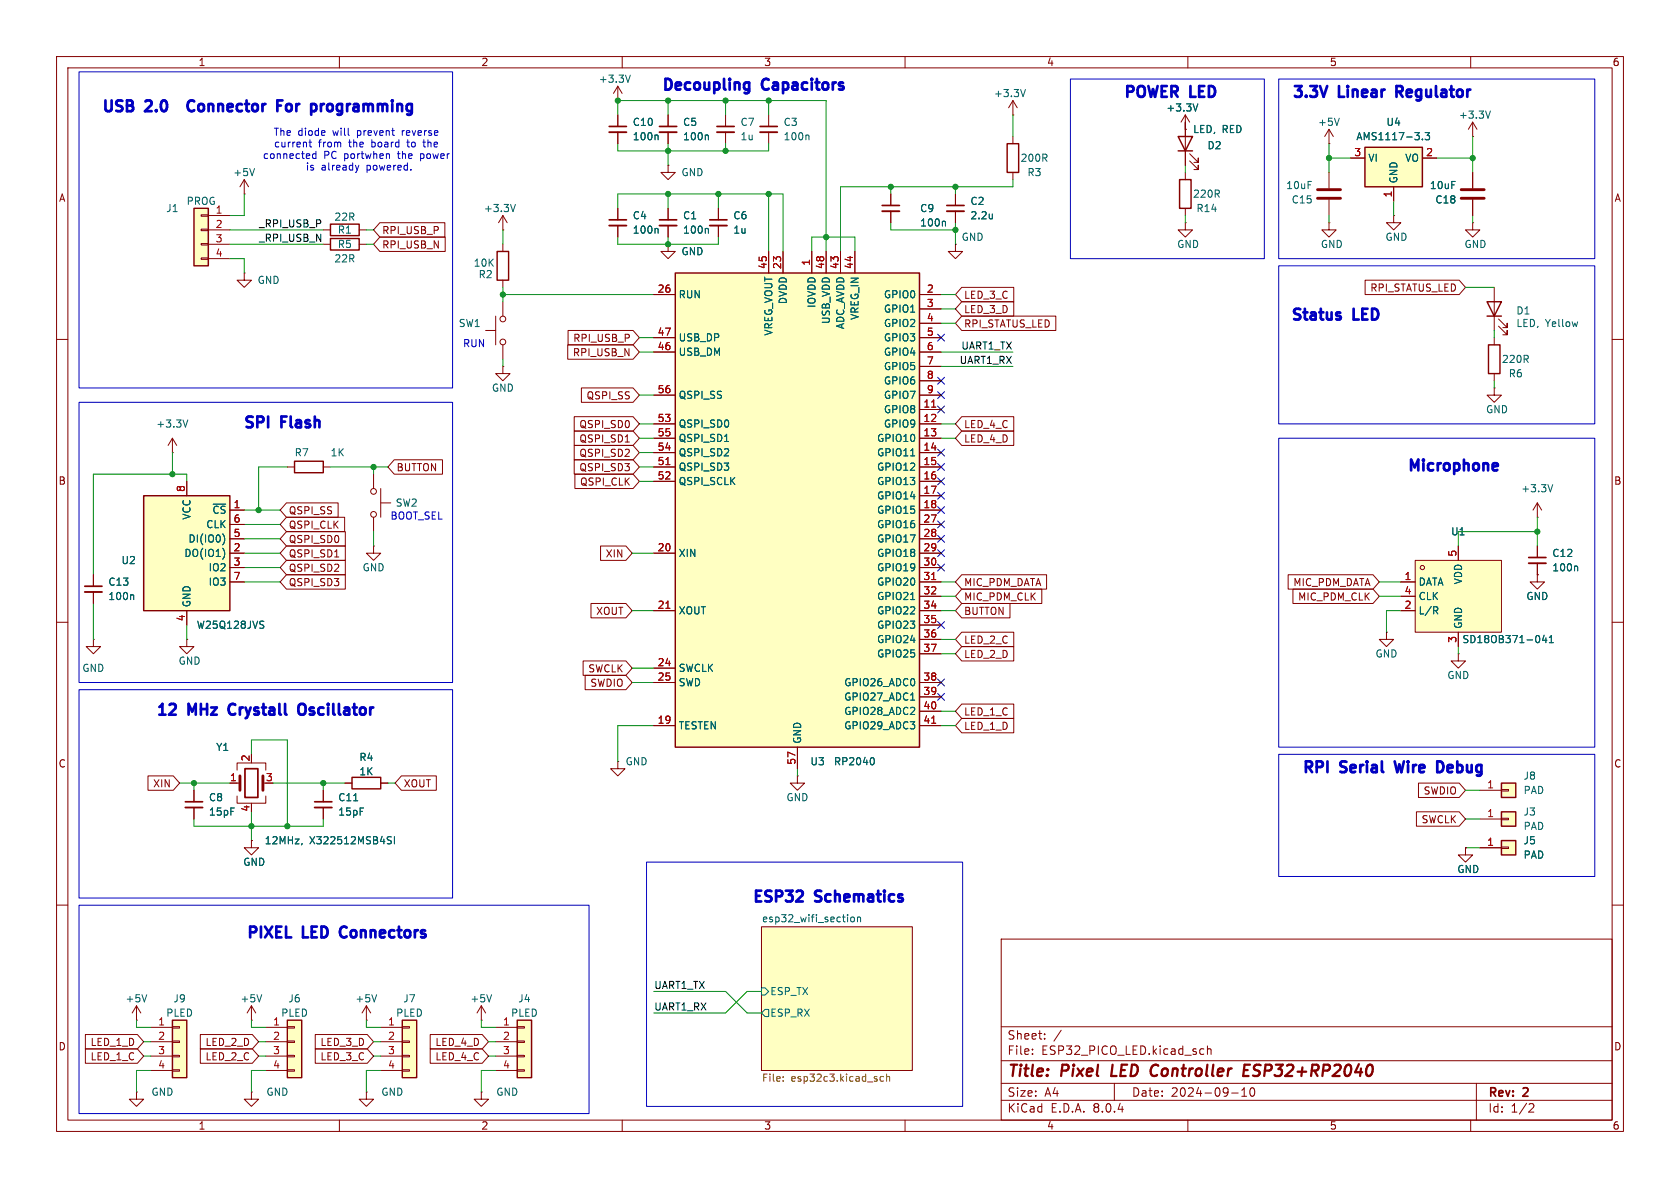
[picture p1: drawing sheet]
<svg xmlns="http://www.w3.org/2000/svg" width="297mm" height="210mm" viewBox="0 0 297 210" stroke-linecap="round" stroke-linejoin="round" font-family="sans-serif">
<defs><g id="words">
<g font-size="2.8" fill="#840000">
<text x="178" y="190.9">Title:</text>
<text x="187.7" y="190.9">Pixel</text>
<text x="197.3" y="190.9">LED</text>
<text x="205.1" y="190.9">Controller</text>
<text x="222.2" y="190.9">ESP32+RP2040</text>
</g>
<g font-size="2.7" fill="#0000c2">
<text x="116.7" y="16.7">Decoupling</text>
<text x="134.9" y="16.7">Capacitors</text>
<text x="198.3" y="17.9">POWER</text>
<text x="210.5" y="17.9">LED</text>
<text x="228.1" y="17.9">3.3V</text>
<text x="236.8" y="17.9">Linear</text>
<text x="248" y="17.9">Regulator</text>
<text x="17.7" y="20.5">USB</text>
<text x="25.9" y="20.5">2.0</text>
<text x="35.4" y="20.5">Connector</text>
<text x="52.2" y="20.5">For</text>
<text x="59.3" y="20.5">programming</text>
<text x="227.9" y="57.3">Status</text>
<text x="239.4" y="57.3">LED</text>
<text x="42.7" y="76.3">SPI</text>
<text x="49.8" y="76.3">Flash</text>
<text x="248.5" y="84">Microphone</text>
<text x="27.3" y="127.1">12</text>
<text x="33.4" y="127.1">MHz</text>
<text x="41.6" y="127.1">Crystall</text>
<text x="55" y="127.1">Oscillator</text>
<text x="229.9" y="137.3">RPI</text>
<text x="237.1" y="137.3">Serial</text>
<text x="247.9" y="137.3">Wire</text>
<text x="256.3" y="137.3">Debug</text>
<text x="132.7" y="160.2">ESP32</text>
<text x="144.3" y="160.2">Schematics</text>
<text x="43.2" y="166.5">PIXEL</text>
<text x="53.6" y="166.5">LED</text>
<text x="61.3" y="166.5">Connectors</text>
</g>
<g font-size="2.1" fill="#840000">
<text x="178" y="184">Sheet:</text>
<text x="178" y="186.7">File:</text>
<text x="184.1" y="186.7">ESP32_PICO_LED.kicad_sch</text>
<text x="178" y="196.9">KiCad</text>
<text x="178" y="194.1">Size:</text>
<text x="184.7" y="194.1">A4</text>
<text x="185.7" y="196.9">E.D.A.</text>
<text x="193.3" y="196.9">8.0.4</text>
<text x="200" y="194.1">Date:</text>
<text x="207" y="194.1">2024-09-10</text>
<text x="263" y="194.3">Rev:</text>
<text x="263" y="196.9">Id:</text>
<text x="267.1" y="196.9">1/2</text>
<text x="269.4" y="194.3">2</text>
</g>
<g font-size="1.8" fill="#840000">
<text x="35" y="11.9">1</text>
<text x="85" y="11.9">2</text>
<text x="135" y="11.9">3</text>
<text x="185" y="11.9">4</text>
<text x="235" y="11.9">5</text>
<text x="285" y="11.9">6</text>
<text x="10.3" y="35.9">A</text>
<text x="285.3" y="35.9">A</text>
<text x="67.5" y="41.6">RPI_USB_P</text>
<text x="67.5" y="44.1">RPI_USB_N</text>
<text x="170.3" y="53">LED_3_C</text>
<text x="242.1" y="51.8">RPI_STATUS_LED</text>
<text x="170.3" y="55.6">LED_3_D</text>
<text x="170.3" y="58.1">RPI_STATUS_LED</text>
<text x="101.2" y="63.2">RPI_USB_N</text>
<text x="101.2" y="60.6">RPI_USB_P</text>
<text x="103.6" y="70.8">QSPI_SS</text>
<text x="102.3" y="75.9">QSPI_SD0</text>
<text x="170.3" y="75.9">LED_4_C</text>
<text x="70" y="83.5">BUTTON</text>
<text x="102.3" y="81">QSPI_SD2</text>
<text x="102.3" y="78.4">QSPI_SD1</text>
<text x="102.3" y="83.5">QSPI_SD3</text>
<text x="170.3" y="78.4">LED_4_D</text>
<text x="10.3" y="85.9">B</text>
<text x="102.4" y="86">QSPI_CLK</text>
<text x="285.3" y="85.9">B</text>
<text x="51" y="91.1">QSPI_SS</text>
<text x="51" y="93.7">QSPI_CLK</text>
<text x="51" y="101.3">QSPI_SD2</text>
<text x="51" y="96.2">QSPI_SD0</text>
<text x="51" y="98.7">QSPI_SD1</text>
<text x="107" y="98.7">XIN</text>
<text x="51" y="103.8">QSPI_SD3</text>
<text x="170.3" y="103.8">MIC_PDM_DATA</text>
<text x="170.3" y="106.4">MIC_PDM_CLK</text>
<text x="228.5" y="103.8">MIC_PDM_DATA</text>
<text x="229.4" y="106.4">MIC_PDM_CLK</text>
<text x="105.3" y="108.9">XOUT</text>
<text x="170.3" y="108.9">BUTTON</text>
<text x="170.3" y="114">LED_2_C</text>
<text x="103.9" y="119.1">SWCLK</text>
<text x="170.3" y="116.5">LED_2_D</text>
<text x="104.3" y="121.6">SWDIO</text>
<text x="170.3" y="129.2">LED_1_D</text>
<text x="170.3" y="126.7">LED_1_C</text>
<text x="10.3" y="135.9">C</text>
<text x="285.3" y="135.9">C</text>
<text x="27" y="139.4">XIN</text>
<text x="71.3" y="139.4">XOUT</text>
<text x="251.6" y="140.7">SWDIO</text>
<text x="251.2" y="145.7">SWCLK</text>
<text x="10.3" y="185.9">D</text>
<text x="15.9" y="185.1">LED_1_D</text>
<text x="36.2" y="185.1">LED_2_D</text>
<text x="56.5" y="185.1">LED_3_D</text>
<text x="76.9" y="185.1">LED_4_D</text>
<text x="285.3" y="185.9">D</text>
<text x="15.9" y="187.6">LED_1_C</text>
<text x="36.2" y="187.6">LED_2_C</text>
<text x="56.5" y="187.6">LED_3_C</text>
<text x="76.9" y="187.6">LED_4_C</text>
<text x="35" y="199.9">1</text>
<text x="85" y="199.9">2</text>
<text x="135" y="199.9">3</text>
<text x="185" y="199.9">4</text>
<text x="235" y="199.9">5</text>
<text x="285" y="199.9">6</text>
</g>
<g font-size="1.8" fill="#006464">
<text x="105.8" y="14.8">+3.3V</text>
<text x="175.6" y="17.4">+3.3V</text>
<text x="111.8" y="22.5">C10</text>
<text x="120.7" y="22.5">C5</text>
<text x="130.8" y="22.5">C7</text>
<text x="138.4" y="22.5">C3</text>
<text x="206.1" y="19.9">+3.3V</text>
<text x="210.8" y="23.7">LED,</text>
<text x="216.1" y="23.7">RED</text>
<text x="232.9" y="22.5">+5V</text>
<text x="245" y="22.5">U4</text>
<text x="257.8" y="21.2">+3.3V</text>
<text x="111.8" y="25">100n</text>
<text x="120.7" y="25">100n</text>
<text x="130.8" y="25">1u</text>
<text x="138.4" y="25">100n</text>
<text x="180.3" y="28.8">200R</text>
<text x="213.4" y="26.6">D2</text>
<text x="239.7" y="25">AMS1117-3.3</text>
<text x="241.8" y="28.8">VI</text>
<text x="248.3" y="28.8">VO</text>
<text x="41.1" y="31.3">+5V</text>
<text x="120.4" y="31.3">GND</text>
<text x="181.5" y="31.3">R3</text>
<text x="210.8" y="35.2">220R</text>
<text x="227.3" y="33.6">10uF</text>
<text x="247.2" y="32.5" transform="rotate(-90 247.2 32.5)">GND</text>
<text x="252.7" y="33.6">10uF</text>
<text x="29.3" y="37.7">J1</text>
<text x="32.9" y="36.4">PROG</text>
<text x="38" y="37.8">1</text>
<text x="59" y="39.2">22R</text>
<text x="59.6" y="41.5">R1</text>
<text x="85.4" y="37.7">+3.3V</text>
<text x="111.8" y="39">C4</text>
<text x="111.8" y="41.5">100n</text>
<text x="120.7" y="39">C1</text>
<text x="120.7" y="41.5">100n</text>
<text x="129.5" y="39">C6</text>
<text x="129.5" y="41.5">1u</text>
<text x="162.6" y="37.7">C9</text>
<text x="162.6" y="40.2">100n</text>
<text x="171.5" y="36.4">C2</text>
<text x="171.5" y="39">2.2u</text>
<text x="211.4" y="37.7">R14</text>
<text x="228.3" y="36.2">C15</text>
<text x="253.7" y="36.2">C18</text>
<text x="59" y="46.6">22R</text>
<text x="59.6" y="44">R5</text>
<text x="83.7" y="47.3">10K</text>
<text x="120.4" y="45.3">GND</text>
<text x="169.9" y="42.8">GND</text>
<text x="208" y="44">GND</text>
<text x="233.4" y="44">GND</text>
<text x="244.8" y="42.8">GND</text>
<text x="258.8" y="44">GND</text>
<text x="45.4" y="50.4">GND</text>
<text x="84.5" y="49.4">R2</text>
<text x="119.9" y="52.9">RUN</text>
<text x="139.3" y="53.9" transform="rotate(-90 139.3 53.9)">DVDD</text>
<text x="156.2" y="52.9">GPIO0</text>
<text x="81" y="58">SW1</text>
<text x="136.8" y="59.4" transform="rotate(-90 136.8 59.4)">VREG_VOUT</text>
<text x="144.4" y="54.5" transform="rotate(-90 144.4 54.5)">IOVDD</text>
<text x="146.9" y="57.4" transform="rotate(-90 146.9 57.4)">USB_VDD</text>
<text x="149.5" y="58.3" transform="rotate(-90 149.5 58.3)">ADC_AVDD</text>
<text x="152" y="56.7" transform="rotate(-90 152 56.7)">VREG_IN</text>
<text x="156.2" y="55.5">GPIO1</text>
<text x="156.2" y="58">GPIO2</text>
<text x="268" y="55.8">D1</text>
<text x="268" y="58">LED,</text>
<text x="273.2" y="58">Yellow</text>
<text x="119.9" y="63.1">USB_DM</text>
<text x="119.9" y="60.6">USB_DP</text>
<text x="156.2" y="60.6">GPIO3</text>
<text x="156.2" y="63.1">GPIO4</text>
<text x="156.2" y="65.6">GPIO5</text>
<text x="265.4" y="64.4">220R</text>
<text x="86.9" y="69.4">GND</text>
<text x="119.9" y="70.7">QSPI_SS</text>
<text x="156.2" y="68.2">GPIO6</text>
<text x="156.2" y="70.7">GPIO7</text>
<text x="266.6" y="66.9">R6</text>
<text x="27.5" y="75.8">+3.3V</text>
<text x="119.9" y="75.8">QSPI_SD0</text>
<text x="156.2" y="73.3">GPIO8</text>
<text x="156.2" y="75.8">GPIO9</text>
<text x="262.6" y="73.3">GND</text>
<text x="52" y="80.9">R7</text>
<text x="58.3" y="80.9">1K</text>
<text x="119.9" y="83.4">QSPI_SD3</text>
<text x="119.9" y="80.9">QSPI_SD2</text>
<text x="119.9" y="78.3">QSPI_SD1</text>
<text x="155" y="78.3">GPIO10</text>
<text x="155" y="80.9">GPIO11</text>
<text x="155" y="83.4">GPIO12</text>
<text x="69.9" y="89.8">SW2</text>
<text x="119.9" y="86">QSPI_SCLK</text>
<text x="155" y="86">GPIO13</text>
<text x="155" y="88.5">GPIO14</text>
<text x="268.8" y="87.2">+3.3V</text>
<text x="33.9" y="92" transform="rotate(-90 33.9 92)">VCC</text>
<text x="36.4" y="93.6">CLK</text>
<text x="37.4" y="91">~{CS}</text>
<text x="155" y="91">GPIO15</text>
<text x="155" y="93.6">GPIO16</text>
<text x="256.4" y="94.8">U1</text>
<text x="21.4" y="99.9">U2</text>
<text x="32.5" y="98.7">DO(IO1)</text>
<text x="33.2" y="96.1">DI(IO0)</text>
<text x="36.8" y="101.2">IO2</text>
<text x="64" y="101.2">GND</text>
<text x="119.9" y="98.7">XIN</text>
<text x="155" y="96.1">GPIO17</text>
<text x="155" y="98.7">GPIO18</text>
<text x="155" y="101.2">GPIO19</text>
<text x="274.3" y="98.7">C12</text>
<text x="274.3" y="101.2">100n</text>
<text x="19.1" y="106.3">100n</text>
<text x="19.1" y="103.7">C13</text>
<text x="33.9" y="107.4" transform="rotate(-90 33.9 107.4)">GND</text>
<text x="36.8" y="103.7">IO3</text>
<text x="155" y="103.7">GPIO20</text>
<text x="155" y="106.3">GPIO21</text>
<text x="250.7" y="103.7">DATA</text>
<text x="250.7" y="106.3">CLK</text>
<text x="258.7" y="103.4" transform="rotate(-90 258.7 103.4)">VDD</text>
<text x="269.7" y="106.3">GND</text>
<text x="34.7" y="111.4">W25Q128JVS</text>
<text x="119.9" y="108.8">XOUT</text>
<text x="155" y="108.8">GPIO22</text>
<text x="155" y="111.4">GPIO23</text>
<text x="155" y="113.9">GPIO24</text>
<text x="250.7" y="108.8">L/R</text>
<text x="258.4" y="113.9">SD18OB371-041</text>
<text x="258.7" y="111.3" transform="rotate(-90 258.7 111.3)">GND</text>
<text x="14.5" y="119">GND</text>
<text x="31.5" y="117.7">GND</text>
<text x="119.9" y="119">SWCLK</text>
<text x="155" y="116.4">GPIO25</text>
<text x="243.1" y="116.4">GND</text>
<text x="119.9" y="121.5">SWD</text>
<text x="149.1" y="121.5">GPIO26_ADC0</text>
<text x="149.1" y="124.1">GPIO27_ADC1</text>
<text x="255.8" y="120.2">GND</text>
<text x="119.9" y="129.1">TESTEN</text>
<text x="141.8" y="131.6" transform="rotate(-90 141.8 131.6)">GND</text>
<text x="149.1" y="126.6">GPIO28_ADC2</text>
<text x="149.1" y="129.1">GPIO29_ADC3</text>
<text x="38.1" y="132.9">Y1</text>
<text x="63.4" y="134.7">R4</text>
<text x="63.4" y="137.3">1K</text>
<text x="110.5" y="135.5">GND</text>
<text x="143.2" y="135.5">U3</text>
<text x="147.3" y="135.5">RP2040</text>
<text x="36.8" y="141.8">C8</text>
<text x="59.7" y="141.8">C11</text>
<text x="138.9" y="141.8">GND</text>
<text x="269.3" y="138">J8</text>
<text x="269.3" y="140.6">PAD</text>
<text x="36.8" y="144.4">15pF</text>
<text x="46.7" y="149.5">12MHz,</text>
<text x="54.7" y="149.5">X322512MSB4SI</text>
<text x="59.7" y="144.4">15pF</text>
<text x="269.3" y="149.5">J5</text>
<text x="269.3" y="144.4">J3</text>
<text x="269.3" y="146.9">PAD</text>
<text x="42.9" y="153.3">GND</text>
<text x="257.5" y="154.5">GND</text>
<text x="269.3" y="152">PAD</text>
<text x="134.6" y="163.1">esp32_wifi_section</text>
<text x="22.1" y="177.4">+5V</text>
<text x="29.3" y="179.9">PLED</text>
<text x="30.6" y="177.4">J9</text>
<text x="42.4" y="177.4">+5V</text>
<text x="49.6" y="179.9">PLED</text>
<text x="50.9" y="177.4">J6</text>
<text x="62.7" y="177.4">+5V</text>
<text x="69.9" y="179.9">PLED</text>
<text x="71.2" y="177.4">J7</text>
<text x="83.1" y="177.4">+5V</text>
<text x="90.2" y="179.9">PLED</text>
<text x="91.5" y="177.4">J4</text>
<text x="136.1" y="176.1">ESP_TX</text>
<text x="136.1" y="179.9">ESP_RX</text>
<text x="26.7" y="193.9">GND</text>
<text x="47" y="193.9">GND</text>
<text x="67.3" y="193.9">GND</text>
<text x="87.6" y="193.9">GND</text>
</g>
<g font-size="1.8" fill="#0000c2">
<text x="46.4" y="28.3">connected</text>
<text x="48.3" y="24.2">The</text>
<text x="48.3" y="26.3">current</text>
<text x="52.7" y="24.2">diode</text>
<text x="56.3" y="26.3">from</text>
<text x="57.2" y="28.3">PC</text>
<text x="59" y="24.2">will</text>
<text x="60.9" y="28.3">portwhen</text>
<text x="61.8" y="26.3">the</text>
<text x="63.4" y="24.2">prevent</text>
<text x="65.9" y="26.3">board</text>
<text x="70.6" y="28.3">the</text>
<text x="71.5" y="24.2">reverse</text>
<text x="72.5" y="26.3">to</text>
<text x="74.8" y="28.3">power</text>
<text x="75.5" y="26.3">the</text>
<text x="54" y="30.4">is</text>
<text x="56.8" y="30.4">already</text>
<text x="64.9" y="30.4">powered.</text>
<text x="81.8" y="61.6">RUN</text>
<text x="68.9" y="92.1">BOOT_SEL</text>
</g>
<g font-size="1.8" fill="#a90000">
<text x="239.3" y="27.7">3</text>
<text x="252" y="27.7">2</text>
<text x="246.1" y="35" transform="rotate(-90 246.1 35)">1</text>
<text x="38" y="40.4">2</text>
<text x="38" y="42.9">3</text>
<text x="38" y="45.5">4</text>
<text x="135.6" y="47.7" transform="rotate(-90 135.6 47.7)">45</text>
<text x="138.2" y="47.7" transform="rotate(-90 138.2 47.7)">23</text>
<text x="143.3" y="47.1" transform="rotate(-90 143.3 47.1)">1</text>
<text x="145.8" y="47.7" transform="rotate(-90 145.8 47.7)">48</text>
<text x="148.3" y="47.7" transform="rotate(-90 148.3 47.7)">43</text>
<text x="150.9" y="47.7" transform="rotate(-90 150.9 47.7)">44</text>
<text x="116.2" y="51.8">26</text>
<text x="163.8" y="51.8">2</text>
<text x="116.2" y="59.4">47</text>
<text x="163.8" y="54.4">3</text>
<text x="163.8" y="56.9">4</text>
<text x="163.8" y="59.4">5</text>
<text x="116.2" y="62">46</text>
<text x="163.8" y="62">6</text>
<text x="163.8" y="64.5">7</text>
<text x="116.2" y="69.6">56</text>
<text x="163.8" y="67.1">8</text>
<text x="163.8" y="69.6">9</text>
<text x="116.2" y="74.7">53</text>
<text x="116.2" y="77.2">55</text>
<text x="163.2" y="72.1">11</text>
<text x="163.2" y="74.7">12</text>
<text x="163.2" y="77.2">13</text>
<text x="116.2" y="82.3">51</text>
<text x="116.2" y="79.8">54</text>
<text x="163.2" y="79.8">14</text>
<text x="163.2" y="82.3">15</text>
<text x="32.8" y="87.1" transform="rotate(-90 32.8 87.1)">8</text>
<text x="41.2" y="89.9">1</text>
<text x="116.2" y="84.8">52</text>
<text x="163.2" y="84.8">16</text>
<text x="163.2" y="87.4">17</text>
<text x="163.2" y="89.9">18</text>
<text x="41.2" y="95">5</text>
<text x="41.2" y="92.5">6</text>
<text x="163.2" y="92.5">27</text>
<text x="163.2" y="95">28</text>
<text x="41.2" y="97.5">2</text>
<text x="41.2" y="100.1">3</text>
<text x="116.2" y="97.5">20</text>
<text x="163.2" y="97.5">29</text>
<text x="163.2" y="100.1">30</text>
<text x="257.6" y="98.5" transform="rotate(-90 257.6 98.5)">5</text>
<text x="41.2" y="102.6">7</text>
<text x="116.2" y="107.7">21</text>
<text x="163.2" y="102.6">31</text>
<text x="163.2" y="105.2">32</text>
<text x="163.2" y="107.7">34</text>
<text x="248.2" y="102.6">1</text>
<text x="248.2" y="107.7">2</text>
<text x="248.2" y="105.2">4</text>
<text x="32.8" y="109.9" transform="rotate(-90 32.8 109.9)">4</text>
<text x="163.2" y="110.2">35</text>
<text x="163.2" y="112.8">36</text>
<text x="257.6" y="113.7" transform="rotate(-90 257.6 113.7)">3</text>
<text x="116.2" y="117.9">24</text>
<text x="163.2" y="115.3">37</text>
<text x="116.2" y="120.4">25</text>
<text x="163.2" y="120.4">38</text>
<text x="163.2" y="122.9">39</text>
<text x="163.2" y="125.5">40</text>
<text x="116.2" y="128">19</text>
<text x="163.2" y="128">41</text>
<text x="44.2" y="134.7" transform="rotate(-90 44.2 134.7)">2</text>
<text x="140.7" y="135.3" transform="rotate(-90 140.7 135.3)">57</text>
<text x="40.6" y="138.2">1</text>
<text x="44.2" y="143.6" transform="rotate(-90 44.2 143.6)">4</text>
<text x="46.9" y="138.2">3</text>
<text x="262.8" y="139.4">1</text>
<text x="262.8" y="149.6">1</text>
<text x="262.8" y="144.5">1</text>
<text x="27.9" y="181.4">1</text>
<text x="27.9" y="183.9">2</text>
<text x="48.2" y="181.4">1</text>
<text x="48.2" y="183.9">2</text>
<text x="68.5" y="181.4">1</text>
<text x="68.5" y="183.9">2</text>
<text x="88.8" y="181.4">1</text>
<text x="88.8" y="183.9">2</text>
<text x="27.9" y="186.4">3</text>
<text x="27.9" y="189">4</text>
<text x="48.2" y="186.4">3</text>
<text x="48.2" y="189">4</text>
<text x="68.5" y="186.4">3</text>
<text x="68.5" y="189">4</text>
<text x="88.8" y="186.4">3</text>
<text x="88.8" y="189">4</text>
</g>
<g font-size="1.8" fill="#0f0f0f">
<text x="45.7" y="40.3">_RPI_USB_P</text>
<text x="45.7" y="42.8">_RPI_USB_N</text>
<text x="169.6" y="64.4">UART1_RX</text>
<text x="169.9" y="61.9">UART1_TX</text>
<text x="115.6" y="178.7">UART1_RX</text>
<text x="115.6" y="174.9">UART1_TX</text>
</g>
<g font-size="1.8" fill="#725600">
<text x="134.6" y="191.5">File:</text>
<text x="139.8" y="191.5">esp32c3.kicad_sch</text>
</g>
</g></defs>
<g fill="none" stroke="#840000" stroke-width=".18">
<path d="M10 10h277v190h-277zM12 12h273v186h-273zM60 10v2M109.2 17.8h.1M109.2 15.2v2.6M109.2 15.2l-.7 1.3M109.2 15.2l.8 1.3M110 10v2M160 10v2M210 10v2M260 10v2M43.2 34.3h.1"/>
<path d="M43.2 31.8l-.8 1.2M43.2 31.8v2.5M43.2 31.8l.7 1.2M109.2 20.3v2.1M109.2 23.4v2M209.5 21.6v7.6M209.5 30.5v1.3M209.5 36.8v1.3M210.3 28.4l1.5 1.6v-.8v.8h-.7M210.3 27.2l1.5 1.5v-.8v.8h-.7M10 60h2M285 60h2"/>
<path d="M10 110h2M285 110h2M57.1 139.7v2M61 138.4h1.2M67.3 138.4h1.3M10 160h2M44.4 148.6v1.3h1.3l-1.3 1.2-1.2-1.2h1.2M44.4 148.6h.1M57.1 142.7v2.1M285 160h2M24.1 177.8l-.7 1.3M24.1 177.8v2.5"/>
<path d="M24.1 177.8l.8 1.3M134.6 163.8h26.7v25.4h-26.7zM177 166h108v32h-108zM24.1 180.3h.1M60 198v2M110 198v2M160 198v2M177 194.5h108M177 191.5h108M177 187.5h108M177 181.5h108M182.5 186.3v.1"/>
<path d="M182.5 185.5v.1M184.7 183.6v.1M184.7 182.8v.1M187.6 182.1l-1.3 2M197 191.5v3M210 198v2M212.4 185.4l.4 .1M212.8 186.3l-.4 .1M213.5 185.5l.2-.1 .3 .1 .1 .9M213.5 184.9v1.5M217.7 193.2h1.2M219.5 193.8h.9"/>
<path d="M219.5 192.7l.5-.4v1.5M221.2 192.4l.1-.1a.81 .81 0 0 1 .6 .6 .81 .81 0 0 1-.3 .8l-.1 .1a.81 .81 0 0 1-.6-.6 .81 .81 0 0 1 .3-.8zM260 198v2M261 191.5v6.5M270.5 195.1l.5 .1 .2 .3-1 1.1h1"/>
</g>
<path d="M196.7 188.2l-.3 2h1M204.4 188.2l-.5 .1M204.5 190.1l-.5 .1M219.9 189.2h.7M221 188.2h-1l-.2 2h.9" fill="none" stroke="#840000" stroke-width=".4"/>
<path d="M134.6 163.8h26.7v25.4h-26.7z" fill="#ffffc2" stroke="#ffffc2" stroke-width=".18"/>
<path d="M111.4 13.3l-.4 1.2M45 29.8l-.4 1.3M116.2 23.9l.1 .2v.6M62.5 141.6h.7M25.9 175.8l-.4 1.3M134.6 174.6h.7l.6 .7-.6 .6h-.7zM135.3 178.4h.6v1.3h-.6l-.7-.6zM150.5 162.2l.3-.1 .2 .3v.3l-.2 .3-.3-.1-.1-.2zM151.6 162.2l.2-.1 .3 .1v.8M151.6 162.1v.9" fill="none" stroke="#006464" stroke-width=".18"/>
<path d="M138.5 191v.1M138.5 190.4v.1M156.2 190.4l-.4-.1-.2 .2 .1 .6h.5M156.7 190.4l.2-.1 .3 .1 .1 .7M156.7 189.9v1.2" fill="none" stroke="#725600" stroke-width=".18"/>
<path d="M107.7 23.4h3M55.6 142.7h3.1" fill="none" stroke="#840000" stroke-width=".33"/>
<path d="M107.7 22.4h3M55.6 141.7h3.1" fill="none" stroke="#840000" stroke-width=".3"/>
<path d="M208.3 24.1h2.5l-1.3 2.6zM208.3 26.7h2.5M208.5 31.8h2.1v5h-2.1zM62.2 137.4h5.1v2h-5.1z" fill="none" stroke="#840000" stroke-width=".25"/>
<path d="M50.8 180.3h2.5v10.2h-2.5z" fill="#ffffc2"/>
<g fill="none" stroke="#840000" stroke-width=".18">
<path d="M209.5 39.4v1.2h1.3l-1.3 1.3-1.2-1.3h1.2M209.5 39.4h.1M271.8 91.4h.1M271.8 88.9l.7 1.3M271.8 88.9v2.5M271.8 88.9l-.8 1.3M271.8 101.6v1.3h-1.3l1.3 1.2 1.2-1.2h-1.2M271.8 101.6h.1M47 181.6h3.8M47 184.2h3.8M47 186.7h3.8M47 189.2h3.8"/>
<path d="M50.8 189.1h1.3v.3h-1.3zM50.8 186.6h1.3v.2h-1.3zM50.8 184h1.3v.3h-1.3zM50.8 181.5h1.3v.2h-1.3z"/>
</g>
<path d="M50.8 180.3h2.5v10.2h-2.5z" fill="none" stroke="#840000" stroke-width=".25"/>
<path d="M274.5 85.7l-.4 1.2" fill="none" stroke="#006464" stroke-width=".18"/>
<path d="M241.3 26h10.2v7h-10.2z" fill="#ffffc2"/>
<path d="M241.3 26h10.2v7h-10.2z" fill="none" stroke="#840000" stroke-width=".25"/>
<g fill="none" stroke="#840000" stroke-width=".18">
<path d="M234.9 25.4h.1M234.9 22.9l-.7 1.2M234.9 22.9v2.5M234.9 22.9l.8 1.2M238.8 27.9h2.5M246.4 33v2.6M251.5 27.9h2.5M260.3 24.1h.1M260.3 39.4v1.2h1.3l-1.3 1.3-1.2-1.3h1.2M260.3 39.4h.1M260.3 21.6l-.7 1.3M260.3 21.6v2.5"/>
<path d="M260.3 21.6l.8 1.3M34.3 139.7v2M34.3 142.7v2.1"/>
</g>
<path d="M263.5 19.6l-.4 1.3M236.8 20.9l-.5 1.3M251.5 24.6v.1M251.9 23.4h.8l-.4 .5 .4 .1v.6l-.2 .1-.6-.1" fill="none" stroke="#006464" stroke-width=".18"/>
<path d="M32.8 142.7h3" fill="none" stroke="#840000" stroke-width=".33"/>
<path d="M32.8 141.7h3" fill="none" stroke="#840000" stroke-width=".3"/>
<path d="M265.4 148.6h2.6v2.5h-2.6z" fill="#ffffc2"/>
<path d="M261.6 149.9h3.8M265.4 149.7h1.3v.3h-1.3z" fill="none" stroke="#840000" stroke-width=".18"/>
<path d="M265.4 148.6h2.6v2.5h-2.6z" fill="none" stroke="#840000" stroke-width=".25"/>
<path d="M250.2 99.1h15.2v12.7h-15.2z" fill="#ffffc2"/>
<g fill="none" stroke="#840000" stroke-width=".18">
<path d="M179.1 17.8l-.8 1.3M179.1 17.8v2.5M179.1 17.8l.7 1.3M179.1 20.3h.1M234.9 39.4v1.2h1.3l-1.3 1.3-1.2-1.3h1.2M234.9 39.4h.1M234.9 30.5v2.8M234.9 35.3v2.8M260.3 30.5v2.8M260.3 35.3v2.8M88.9 64.8v1.2h1.3l-1.3 1.3-1.3-1.3h1.3M88.9 64.8h.1"/>
<path d="M250.2 99.1h15.2v12.7h-15.2zM257.8 96.5v2.6M271.8 96.5v2.1M271.8 99.6v2M245.1 111.8v1.2h-1.3l1.3 1.3 1.3-1.3h-1.3M245.1 111.8h.1M247.6 102.9h2.6M247.6 108h2.6M247.6 105.4h2.6M257.8 115.6v1.2h-1.3l1.3 1.3 1.3-1.3h-1.3M257.8 115.6h.1M257.8 111.8v2.5"/>
<path d="M40.6 138.4h1.8M41.9 136.1v-1.2h5.1v1.2M41.9 140.7v1.3h5.1v-1.3M44.4 142v.2M44.4 177.8v2.5M44.4 177.8l-.7 1.3M44.4 177.8l.8 1.3M85.1 177.8l-.8 1.3M85.1 177.8v2.5M85.1 177.8l.8 1.3M44.4 180.3h.1M64.8 193v1.3h1.2l-1.2 1.3-1.3-1.3h1.3"/>
<path d="M64.8 193h.1M85.1 180.3h.1M85.1 193v1.3h1.3l-1.3 1.3-1.3-1.3h1.3M85.1 193h.1"/>
<circle cx="251.5" cy="100.3" r=".38"/>
</g>
<g fill="none" stroke="#006464" stroke-width=".18">
<path d="M181.3 15.8l-.4 1.3M253.8 107.9l.4 .6M253.9 107.3l.3 .2-.1 .3-.2 .1M272.1 112.6v.8M273 112.3l-.3 .9h.8M273.3 112.8v.8M273.9 113.6h.7M273.9 112.7l.4-.4v1.3M278.7 100.1l.2 .2v.6M53.4 149.1l-.1 .3M68.7 148.5l.4 .1 .1 .3-.3 .3h-.3M68.7 147.9l.5 .1"/>
<path d="M69.7 147.9v1.3M46.3 175.8l-.5 1.3M86.9 175.8l-.4 1.3"/>
</g>
<path d="M270.3 98.6h3M43.3 135.9h2.3v5.1h-2.3z" fill="none" stroke="#840000" stroke-width=".3"/>
<path d="M232.9 35.1h4.1M232.9 33.5h4.1M258.3 35.1h4.1M258.3 33.5h4.1M42.4 137.2v2.5M46.5 137.2v2.5" fill="none" stroke="#840000" stroke-width=".51"/>
<path d="M270.3 99.6h3" fill="none" stroke="#840000" stroke-width=".33"/>
<path d="M71.1 180.3h2.6v10.2h-2.6z" fill="#ffffc2"/>
<path d="M43.2 48.3v1.2h1.2l-1.2 1.3-1.3-1.3h1.3M43.2 48.3h.1M67.3 181.6h3.8M67.3 184.2h3.8M67.3 186.7h3.8M67.3 189.2h3.8M71.1 189.1h1.3v.3h-1.3zM71.1 186.6h1.3v.2h-1.3zM71.1 184h1.3v.3h-1.3zM71.1 181.5h1.3v.2h-1.3z" fill="none" stroke="#840000" stroke-width=".18"/>
<path d="M71.1 180.3h2.6v10.2h-2.6z" fill="none" stroke="#840000" stroke-width=".25"/>
<path d="M91.4 180.3h2.6v10.2h-2.6z" fill="#ffffc2"/>
<path d="M87.6 181.6h3.8M87.6 184.2h3.8M87.6 186.7h3.8M87.6 189.2h3.8M91.4 189.1h1.3v.3h-1.3zM91.4 186.6h1.3v.2h-1.3zM91.4 184h1.3v.3h-1.3zM91.4 181.5h1.3v.2h-1.3z" fill="none" stroke="#840000" stroke-width=".18"/>
<path d="M91.4 180.3h2.6v10.2h-2.6z" fill="none" stroke="#840000" stroke-width=".25"/>
<path d="M34.3 36.8h2.5v10.2h-2.5z" fill="#ffffc2"/>
<g fill="none" stroke="#840000" stroke-width=".18">
<path d="M35.6 38h1.2v.2h-1.2zM36.8 38.1h3.8M179.1 24.1v1.3M179.1 30.5v1.3M35.6 45.6h1.2v.2h-1.2zM35.6 43.1h1.2v.2h-1.2zM35.6 40.5h1.2v.3h-1.2zM36.8 40.6h3.8M36.8 43.2h3.8M36.8 45.7h3.8M57.1 40.6h1.3M57.1 43.2h1.3"/>
<path d="M63.5 40.6h1.3M63.5 43.2h1.3"/>
</g>
<path d="M34.3 36.8h2.5v10.2h-2.5zM58.4 39.6h5.1v2.1h-5.1zM178.1 25.4h2v5.1h-2zM58.4 42.2h5.1v2h-5.1z" fill="none" stroke="#840000" stroke-width=".25"/>
<path d="M30.5 180.3h2.5v10.2h-2.5z" fill="#ffffc2"/>
<g fill="none" stroke="#840000" stroke-width=".18">
<path d="M157.5 34.3v2M157.5 37.3v2.1M209.5 22.9h.1M209.5 20.3l-.7 1.3M209.5 20.3v2.6M209.5 20.3l.8 1.3M246.4 38.1v1.3h1.2l-1.2 1.2-1.3-1.2h1.3M246.4 38.1h.1M109.2 134.6v1.3h1.3l-1.3 1.3-1.3-1.3h1.3M109.2 134.6h.1M24.1 193v1.3h1.3l-1.3 1.3-1.2-1.3h1.2M24.1 193h.1"/>
<path d="M26.7 181.6h3.8M26.7 184.2h3.8M26.7 186.7h3.8M26.7 189.2h3.8M30.5 189.1h1.2v.3h-1.2zM30.5 186.6h1.2v.2h-1.2zM30.5 184h1.2v.3h-1.2zM30.5 181.5h1.2v.2h-1.2zM44.4 193v1.3h1.3l-1.3 1.3-1.2-1.3h1.2M44.4 193h.1"/>
</g>
<path d="M30.5 180.3h2.5v10.2h-2.5z" fill="none" stroke="#840000" stroke-width=".25"/>
<path d="M156 37.3h3" fill="none" stroke="#840000" stroke-width=".33"/>
<path d="M156 36.3h3" fill="none" stroke="#840000" stroke-width=".3"/>
<path d="M211.8 18.4l-.5 1.2M167 39.1l.1 .2v.7" fill="none" stroke="#006464" stroke-width=".18"/>
<path d="M265.4 143.5h2.6v2.6h-2.6z" fill="#ffffc2"/>
<path d="M16.5 113v1.3h1.3l-1.3 1.3-1.3-1.3h1.3M16.5 113h.1M16.5 101.6v2M16.5 104.6v2.1M261.6 144.8h3.8M265.4 144.7h1.3v.2h-1.3z" fill="none" stroke="#840000" stroke-width=".18"/>
<path d="M265.4 143.5h2.6v2.6h-2.6z" fill="none" stroke="#840000" stroke-width=".25"/>
<path d="M15 104.6h3" fill="none" stroke="#840000" stroke-width=".33"/>
<path d="M15 103.6h3" fill="none" stroke="#840000" stroke-width=".3"/>
<path d="M23.5 105.1l.1 .2v.7" fill="none" stroke="#006464" stroke-width=".18"/>
<path d="M265.4 138.4h2.6v2.6h-2.6z" fill="#ffffc2"/>
<path d="M264.2 50.8v7.6M264.9 57.7l1.5 1.5v-.8v.8h-.7M264.9 56.4l1.5 1.5v-.7v.7h-.7M30.5 77.5l-.8 1.2M30.5 77.5v2.5M30.5 77.5l.7 1.2M30.5 80h.1M33 113v1.3h1.3l-1.3 1.3-1.3-1.3h1.3M33 113h.1M261.6 139.7h3.8M265.4 139.6h1.3v.2h-1.3z" fill="none" stroke="#840000" stroke-width=".18"/>
<path d="M262.9 53.3h2.5l-1.2 2.6zM262.9 55.9h2.5M265.4 138.4h2.6v2.6h-2.6z" fill="none" stroke="#840000" stroke-width=".25"/>
<path d="M33.2 74.2l-.4 1.3" fill="none" stroke="#006464" stroke-width=".18"/>
<path d="M25.4 87.6h15.2v20.4h-15.2z" fill="#ffffc2"/>
<path d="M263.1 61h2.1v5h-2.1zM25.4 87.6h15.2v20.4h-15.2zM52.1 81.5h5v2.1h-5z" fill="none" stroke="#840000" stroke-width=".25"/>
<g fill="none" stroke="#840000" stroke-width=".18">
<path d="M118.1 29.2v1.3h1.3l-1.3 1.3-1.3-1.3h1.3M118.1 29.2h.1M118.1 20.3v2.1M118.1 23.4v2M118.1 36.8v2.1M118.1 39.9v2M127 36.8v2.1M127 39.9v2M128.3 20.3v2.1M128.3 23.4v2M135.9 20.3v2.1M135.9 23.4v2"/>
<path d="M85.9 58.4h1.7M87.6 55.9v5.1M88.9 53.3v2.6M118.1 43.2v1.3h1.3l-1.3 1.2-1.3-1.2h1.3M118.1 43.2h.1M264.2 59.7v1.3M88.9 61v2.5M264.2 68.6v1.3h1.2l-1.2 1.2-1.3-1.2h1.3M264.2 68.6h.1M264.2 66v1.3M33 85.1v2.5M40.6 90.2h2.6"/>
<path d="M40.6 97.8h2.6M40.6 95.3h2.6M40.6 92.7h2.6M50.8 82.6h1.3M57.1 82.6h1.3M66 96.5v1.3h1.3l-1.3 1.3-1.2-1.3h1.2M66 96.5h.1M66 83.8v2.6M66 91.4v2.6M67.3 88.9h1.8M67.3 86.4v5M33 108v2.5"/>
<path d="M40.6 100.3h2.6M40.6 102.9h2.6M141 137.2v1.2h1.2l-1.2 1.3-1.3-1.3h1.3M141 137.2h.1M259.1 149.9v1.2h1.2l-1.2 1.3-1.3-1.3h1.3M259.1 149.9h.1"/>
<circle cx="88.9" cy="56.4" r=".51"/>
<circle cx="88.9" cy="60.5" r=".51"/>
<circle cx="66" cy="90.9" r=".51"/>
<circle cx="66" cy="86.9" r=".51"/>
</g>
<path d="M125.1 23.9l.1 .2v.6M142.8 23.9l.2 .2v.6M125.1 40.4l.1 .2v.6M39.4 94.4a1.49 1.49 0 0 1 0 1.9M39.7 97.5v.8M46.2 109.8l.4 .1M46.4 110.5l.2 .2-.2 .4" fill="none" stroke="#006464" stroke-width=".18"/>
<path d="M116.6 23.4h3M116.6 39.9h3M125.5 39.9h3M126.7 23.4h3.1M134.4 23.4h3" fill="none" stroke="#840000" stroke-width=".33"/>
<path d="M116.6 22.4h3M116.6 38.9h3M125.5 38.9h3M126.7 22.4h3.1M134.4 22.4h3" fill="none" stroke="#840000" stroke-width=".3"/>
<path d="M119.4 48.3h43.2v83.8h-43.2z" fill="#ffffc2"/>
<path d="M87.9 44.5h2v5h-2zM119.4 48.3h43.2v83.8h-43.2z" fill="none" stroke="#840000" stroke-width=".25"/>
<g fill="none" stroke="#840000" stroke-width=".18">
<path d="M67.2 39.4h11.4v2.5h-11.4l-1.2-1.3zM88.9 38.1l-.8 1.3M88.9 38.1v2.5M88.9 38.1l.8 1.3M109.2 20.3v2.1M109.2 23.4v2M109.2 36.8v2.1M109.2 39.9v2M118.1 20.3v2.1M118.1 23.4v2M118.1 36.8v2.1M118.1 39.9v2"/>
<path d="M127 36.8v2.1M127 39.9v2M157.5 34.3v2M157.5 37.3v2.1M168.9 34.3v2M168.9 37.3v2.1M209.5 22.9h.1M209.5 21.6v2.5M209.5 26.7v2.5M238.8 27.9h2.5M246.4 33v2.6M251.5 27.9h2.5"/>
<path d="M260.3 30.5v2.8M260.3 35.3v2.8M67.2 41.9h11.5v2.6h-11.5l-1.2-1.3zM88.9 40.6h.1M88.9 43.2v1.3M88.9 49.5v1.3M100.4 58.4h11.5l1.1 1.3-1.1 1.3h-11.5zM115.6 52.1h3.8M115.6 59.7h3.8M118.1 43.2h.1M135.9 44.5v3.8M138.4 44.5v3.8"/>
<path d="M143.5 44.5v3.8M146 44.5v3.8M148.6 44.5v3.8M151.1 44.5v3.8M162.6 52.1h3.8M162.6 54.6h3.8M162.6 57.2h3.8M162.6 59.7h3.8M168.9 43.2v1.3h1.3l-1.3 1.2-1.3-1.2h1.3M168.9 43.2h.1M170 50.8h9.2v2.5h-9.2l-1.1-1.2zM170 53.3h9.2v2.6h-9.2l-1.1-1.3z"/>
<path d="M170 55.9h16.7v2.5h-16.7l-1.1-1.2zM241.3 49.5h16.7l1.1 1.3-1.1 1.3h-16.7zM100.4 61h11.5l1.1 1.2-1.1 1.3h-11.5zM101.5 78.7h10.4l1.1 1.3-1.1 1.3h-10.4zM101.5 76.2h10.4l1.1 1.3-1.1 1.2h-10.4zM101.5 73.7h10.4l1.1 1.2-1.1 1.3h-10.4zM102.8 68.6h9.1l1.1 1.3-1.1 1.2h-9.1zM110.5 78.1h.8M115.6 74.9h3.8M115.6 77.5h3.8M115.6 62.2h3.8M115.6 69.9h3.8"/>
<path d="M162.6 72.4h3.8M162.6 74.9h3.8M162.6 77.5h3.8M162.6 62.2h3.8M162.6 69.9h3.8M162.6 64.8h3.8M162.6 67.3h3.8M170 76.2h9.2v2.5h-9.2l-1.1-1.2zM170 73.7h9.2v2.5h-9.2l-1.1-1.3zM33 85.1v2.5M40.6 90.2h2.6M40.6 97.8h2.6"/>
<path d="M40.6 92.7h2.6M40.6 95.3h2.6M50.6 99.1h10.4v2.5h-10.4l-1.1-1.3zM50.6 88.9h9.2v2.5h-9.2l-1.1-1.2zM50.6 91.4h10.3v2.6h-10.3l-1.1-1.3zM50.6 94h10.4v2.5h-10.4l-1.1-1.2zM50.6 96.5h10.4v2.6h-10.4l-1.1-1.3zM59.2 98.5h.7M69.7 81.3h8.5v2.5h-8.5l-1.1-1.2zM101.5 81.3h10.4l1.1 1.3-1.1 1.2h-10.4zM101.6 83.8h10.3l1.1 1.3-1.1 1.3h-10.3zM106.2 96.5h4.4l1.2 1.3-1.2 1.3h-4.4z"/>
<path d="M115.6 80h3.8M115.6 82.6h3.8M115.6 85.1h3.8M115.6 97.8h3.8M162.6 80h3.8M162.6 82.6h3.8M162.6 85.1h3.8M162.6 87.6h3.8M162.6 90.2h3.8M162.6 97.8h3.8M162.6 92.7h3.8M162.6 95.3h3.8"/>
<path d="M257.8 96.5v2.6M271.8 96.5v2.1M271.8 99.6v2M16.5 101.6v2M16.5 104.6v2.1M33 108v2.5M40.6 100.3h2.6M40.6 102.9h2.6M50.6 101.6h10.4v2.5h-10.4l-1.1-1.2zM103.1 116.8h7.5l1.2 1.3-1.2 1.3h-7.5zM103.4 119.4h7.2l1.2 1.3-1.2 1.2h-7.2zM104.5 106.7h6.1l1.2 1.3-1.2 1.2h-6.1z"/>
<path d="M115.6 108h3.8M115.6 118.1h3.8M162.6 108h3.8M162.6 100.3h3.8M162.6 102.9h3.8M162.6 105.4h3.8M162.6 110.5h3.8M162.6 113h3.8M162.6 115.6h3.8M170 106.7h8.6v2.5h-8.6l-1.1-1.2zM170 101.6h15v2.5h-15l-1.1-1.2zM170 104.1h14.2v2.6h-14.2l-1.1-1.3z"/>
<path d="M170 111.8h9.2v2.5h-9.2l-1.1-1.3zM170 114.3h9.2v2.5h-9.2l-1.1-1.2zM227.7 101.6h15l1.1 1.3-1.1 1.2h-15zM228.6 104.1h14.1l1.1 1.3-1.1 1.3h-14.1zM247.6 108h2.6M247.6 102.9h2.6M247.6 105.4h2.6M257.8 111.8v2.5M271.8 101.6h.1M26.2 137.2h4.4l1.1 1.2-1.1 1.3h-4.4zM34.3 139.7v2M40.6 138.4h1.3"/>
<path d="M57.1 139.7v2M61 138.4h1.2M67.3 138.4h1.3M71 137.2h6.1v2.5h-6.1l-1.2-1.3zM115.6 128.3h3.8M115.6 120.7h3.8M141 132.1v3.8M162.6 128.3h3.8M162.6 120.7h3.8M162.6 123.2h3.8M162.6 125.7h3.8M170 127h9.2v2.5h-9.2l-1.1-1.2z"/>
<path d="M170 124.5h9.2v2.5h-9.2l-1.1-1.3zM250.8 138.4h7.2l1.1 1.3-1.1 1.3h-7.2zM34.3 142.7v2.1M44.4 148.6h.1M57.1 142.7v2.1M250.4 143.5h7.6l1.1 1.3-1.1 1.3h-7.6zM259.1 149.9h.1M261.6 149.9h3.8M64.8 177.8l-.8 1.3M64.8 177.8v2.5M64.8 177.8l.7 1.3M15.1 185.4h9.2l1.1 1.3-1.1 1.3h-9.2z"/>
<path d="M15.1 182.9h9.2l1.1 1.3-1.1 1.2h-9.2zM35.4 185.4h9.2l1.1 1.3-1.1 1.3h-9.2zM35.4 182.9h9.2l1.1 1.3-1.1 1.2h-9.2zM55.7 185.4h9.2l1.1 1.3-1.1 1.3h-9.2zM55.7 182.9h9.2l1.1 1.3-1.1 1.2h-9.2zM64.8 180.3h.1M76.1 182.9h9.1l1.2 1.3-1.2 1.2h-9.1zM76.1 185.4h9.1l1.2 1.3-1.2 1.3h-9.1z"/>
</g>
<path d="M164.7 72h.7M117.7 82.1h.7M117.7 107.5h.7M164.7 102.5h.7M164.7 127.9h.7" fill="none" stroke="#a90000" stroke-width=".18"/>
<g fill="none" stroke="#006464" stroke-width=".18">
<path d="M211.8 18.4l-.5 1.2M91.1 36.1l-.4 1.3M116.2 23.9l.1 .2v.6M125.1 23.9l.1 .2v.6M167 39.1l.1 .2v.7M175.4 37.8v.9M175.4 38.6h.1M251.5 24.6v.1M251.9 23.4h.8l-.4 .5 .4 .1v.6l-.2 .1-.6-.1M116.2 40.4l.1 .2v.6M125.1 40.4l.1 .2v.6M128.1 78h.7"/>
<path d="M39.4 94.4a1.49 1.49 0 0 1 0 1.9M39.7 97.5v.8M161 80.6h.7M23.5 105.1l.1 .2v.7M46.2 109.8l.4 .1M46.4 110.5l.2 .2-.2 .4M161 106h.7M253.8 107.9l.4 .6M253.9 107.3l.3 .2-.1 .3-.2 .1M272.1 112.6v.8M273 112.3l-.3 .9h.8M273.3 112.8v.8"/>
<path d="M273.9 113.6h.7M273.9 112.7l.4-.4v1.3M278.7 100.1l.2 .2v.6M154.3 133.9a.79 .79 0 0 1 0 1.3M161 123.8h.7M53.4 149.1l-.1 .3M62.5 141.6h.7M68.7 148.5l.4 .1 .1 .3-.3 .3h-.3M68.7 147.9l.5 .1M69.7 147.9v1.3M66.6 175.8l-.4 1.3"/>
</g>
<path d="M107.7 39.9h3M167.4 37.3h3" fill="none" stroke="#840000" stroke-width=".33"/>
<path d="M107.7 38.9h3M167.4 36.3h3" fill="none" stroke="#840000" stroke-width=".3"/>
<g fill="none" stroke="#0000c2" stroke-width=".48">
<path d="M34.3 17.9a.77 .77 0 0 0-.9 0 .77 .77 0 0 0-.2 .9 .71 .71 0 0 0 .3 .8 .71 .71 0 0 0 .8-.1M49 17.8h.9M49 18.7h.7M51.6 18.7a.52 .52 0 0 0-.5-.3 .52 .52 0 0 0-.5 .3v.6a.52 .52 0 0 0 .5 .4 .52 .52 0 0 0 .5-.4M58.6 18.5a.52 .52 0 0 0-.8 .2v.6a.52 .52 0 0 0 .8 .3M131.9 14.6l.5 .1M132.4 14.6v1.5a.52 .52 0 0 1-.6 .4M132.4 15.8h-.5M234.6 15.2l-.6 1.9M246.9 16.2h.7M247.6 15.2h-.7v1.9M236.8 55.9l.2 .2-.1 .3-.1 .1"/>
<path d="M236.8 55.2l.1 .1M264.2 81.9l.5 .1 .1 .3-.9 .2M264.7 83.1l-.5 .1M29.9 126.3h1.2M31 124.6l.1 .2-.1 .4M41 124.4a1.03 1.03 0 0 0-.6 1 1.03 1.03 0 0 0 .6 .9M52.8 124.7a.64 .64 0 0 1 .8-.3 .64 .64 0 0 1 .4 .7v.6a.64 .64 0 0 1-.6 .7 .64 .64 0 0 1-.6-.7zM246.6 134.6l.4 1.9M254.1 134.6a1 1 0 0 1 1.1 .6 1 1 0 0 1-.4 1.2l-.7 .1M141.7 157.5a.52 .52 0 0 1 .1 .8l-1.1 1.1h1.2M60.7 163.8a1.03 1.03 0 0 0-.6 1 1.03 1.03 0 0 0 .6 .9"/>
</g>
<g fill="none" stroke="#0000c2" stroke-width=".18">
<path d="M14 12.7h66v55.9h-66zM189.2 14h34.3v31.7h-34.3zM226.1 14h55.8v31.7h-55.8zM54.6 25.1h.5M54.8 24.7v1.1l.3 .2M55.8 26.8v1.2M55.8 27.2h-.3l-.3 .2 .2 .6h.4M63.4 29.2l-.3 .9M68.7 27.2l.2 .2v.6M72.6 29.9v.2M74.7 25.1h.5M74.9 24.7l.1 1.2"/>
<path d="M226.1 47h55.8v27.9h-55.8zM14 71.1h66v49.6h-66zM226.1 77.5h55.8v54.6h-55.8zM14 121.9h66v36.9h-66zM226.1 133.4h55.8v21.5h-55.8zM114.3 152.4h55.9v43.2h-55.9zM14 160h90.1v36.9h-90.1z"/>
</g>
<g fill="none" stroke="#009600" stroke-width=".18">
<path d="M118.1 17.8v2.5M128.3 17.8v2.5M135.9 17.8v2.5M43.2 34.3v3.8h-2.6M109.2 20.3v-2.5h36.8v26.7M109.2 25.4v1.3h26.7v-1.3M109.2 36.8v-2.5h29.2v10.2M118.1 25.4v3.8M118.1 34.3v2.5M127 34.3v2.5M128.3 25.4v1.3M135.9 34.3v10.2"/>
<path d="M157.5 39.4v1.2h11.4M157.5 33v1.3M168.9 33v1.3M168.9 39.4v3.8M179.1 31.8v1.2h-30.5v11.5M179.1 20.3v3.8M209.5 21.6v1.3M209.5 29.2v1.3M209.5 38.1v1.3M234.9 27.9h3.9M234.9 25.4v5.1M234.9 38.1v1.3"/>
<path d="M246.4 35.6v2.5M254 27.9h6.3M260.3 24.1v6.4M260.3 38.1v1.3M40.6 43.2h16.5M40.6 40.6h16.5M40.6 45.7h2.6v2.6M64.8 43.2h1.2M64.8 40.6h1.2M88.9 52.1h26.7M88.9 40.6v2.6M88.9 50.8v2.5"/>
<path d="M109.2 41.9v1.3h17.8v-1.3M113 59.7h2.6M118.1 41.9v1.3M143.5 44.5v-2.6h7.6v2.6M166.4 52.1h2.5M166.4 57.2h2.5M166.4 54.6h2.5M259.1 50.8h5.1M264.2 58.4v1.3M88.9 63.5v1.3M113 62.2h2.6M113 74.9h2.6"/>
<path d="M113 77.5h2.6M113 69.9h2.6M166.4 62.2h12.7M166.4 64.8h12.7M166.4 74.9h2.5M166.4 77.5h2.5M264.2 67.3v1.3M30.5 80v3.8M33 85.1v-1.3h-16.5v17.8M43.2 90.2h6.3M43.2 97.8h6.3M43.2 92.7h6.3"/>
<path d="M43.2 95.3h6.3M50.8 82.6h-5.1v7.6M58.4 82.6h10.2M66 82.6v1.2M66 94v2.5M111.8 97.8h3.8M113 82.6h2.6M113 85.1h2.6M113 80h2.6M271.8 94h-14v2.5M271.8 91.4v5.1M16.5 106.7v6.3"/>
<path d="M33 110.5v2.5M43.2 102.9h6.3M43.2 100.3h6.3M111.8 108h3.8M111.8 118.1h3.8M166.4 108h2.5M166.4 105.4h2.5M166.4 102.9h2.5M166.4 113h2.5M166.4 115.6h2.5M243.8 105.4h3.8M243.8 102.9h3.8"/>
<path d="M247.6 108h-2.5v3.8M257.8 114.3v1.3M31.7 138.4h8.9M34.3 138.4v1.3M44.4 133.4v-2.6h6.4v15.3M48.3 138.4h12.7M57.1 138.4v1.3M68.6 138.4h1.2M111.8 120.7h3.8M115.6 128.3h-6.4v6.3M141 135.9v1.3M166.4 125.7h2.5"/>
<path d="M166.4 128.3h2.5M259.1 139.7h2.5M34.3 144.8v1.3h22.8v-1.3M44.4 143.5v5.1M259.1 149.9h2.5M259.1 144.8h2.5M115.6 175.3h12.7l3.8 3.8h2.5M134.6 175.3h-2.5l-3.8 3.8h-12.7M24.1 180.3v1.3h2.6M25.4 184.2h1.3M25.4 186.7h1.3M26.7 189.2h-2.6v3.8"/>
<path d="M44.4 180.3v1.3h2.6M45.7 184.2h1.3M45.7 186.7h1.3M47 189.2h-2.6v3.8M64.8 180.3v1.3h2.5M66 184.2h1.3M66 186.7h1.3M67.3 189.2h-2.5v3.8M85.1 180.3v1.3h2.5M86.4 184.2h1.2M86.4 186.7h1.2M87.6 189.2h-2.5v3.8"/>
</g>
<g fill="none" stroke="#000084" stroke-width=".18">
<path d="M165.8 59.1l1.2 1.2M167 59.1l-1.2 1.2M165.8 69.2l1.2 1.3M165.8 66.7l1.2 1.2M165.8 79.4l1.2 1.2M165.8 71.8l1.2 1.2M167 69.2l-1.2 1.3M167 66.7l-1.2 1.2M167 79.4l-1.2 1.2M167 71.8l-1.2 1.2M165.8 84.5l1.2 1.2M165.8 81.9l1.2 1.3"/>
<path d="M165.8 94.6l1.2 1.3M165.8 92.1l1.2 1.2M165.8 99.7l1.2 1.2M165.8 87l1.2 1.2M165.8 97.2l1.2 1.2M165.8 89.6l1.2 1.2M167 84.5l-1.2 1.2M167 81.9l-1.2 1.3M167 94.6l-1.2 1.3M167 92.1l-1.2 1.2M167 99.7l-1.2 1.2M167 87l-1.2 1.2"/>
<path d="M167 97.2l-1.2 1.2M167 89.6l-1.2 1.2M165.8 109.9l1.2 1.2M167 109.9l-1.2 1.2M165.8 120l1.2 1.3M165.8 122.6l1.2 1.2M167 120l-1.2 1.3M167 122.6l-1.2 1.2"/>
</g>
<g fill="#009600" stroke="#009600" stroke-width=".18">
<circle cx="57.1" cy="138.4" r=".46"/>
<circle cx="66" cy="82.6" r=".46"/>
<circle cx="45.7" cy="90.2" r=".46"/>
<circle cx="30.5" cy="83.8" r=".46"/>
<circle cx="118.1" cy="17.8" r=".46"/>
<circle cx="128.3" cy="17.8" r=".46"/>
<circle cx="118.1" cy="26.7" r=".46"/>
<circle cx="118.1" cy="34.3" r=".46"/>
<circle cx="128.3" cy="26.7" r=".46"/>
<circle cx="118.1" cy="43.2" r=".46"/>
<circle cx="88.9" cy="52.1" r=".46"/>
<circle cx="109.2" cy="17.8" r=".46"/>
<circle cx="50.8" cy="146.1" r=".46"/>
<circle cx="44.4" cy="146.1" r=".46"/>
<circle cx="34.3" cy="138.4" r=".46"/>
<circle cx="168.9" cy="33" r=".46"/>
<circle cx="168.9" cy="40.6" r=".46"/>
<circle cx="146" cy="41.9" r=".46"/>
<circle cx="157.5" cy="33" r=".46"/>
<circle cx="135.9" cy="34.3" r=".46"/>
<circle cx="127" cy="34.3" r=".46"/>
<circle cx="135.9" cy="17.8" r=".46"/>
<circle cx="271.8" cy="94" r=".46"/>
<circle cx="260.3" cy="27.9" r=".46"/>
<circle cx="234.9" cy="27.9" r=".46"/>
</g>
<use href="#words"/>
</svg>
